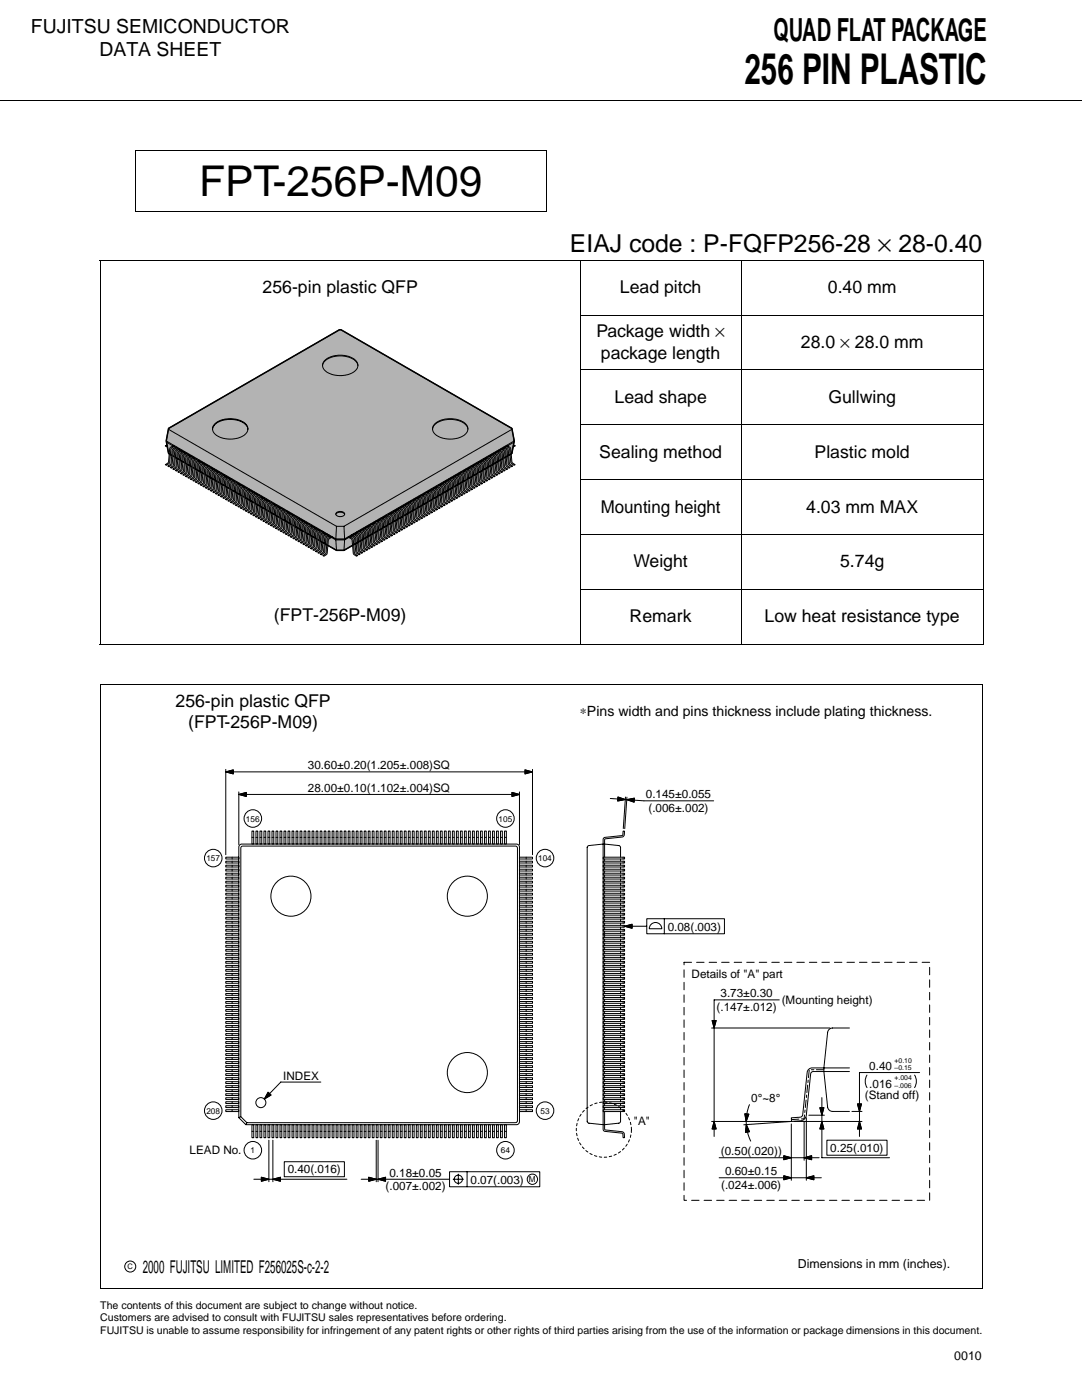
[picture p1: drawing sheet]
<svg xmlns="http://www.w3.org/2000/svg" width="216mm" height="279mm" viewBox="0 0 216 279" stroke-linecap="round" stroke-linejoin="round" font-family="sans-serif">
<defs><g id="words">
<g font-size="8.5">
<text x="148.5" y="16.7">256 PIN PLASTIC</text>
<text x="39.8" y="39.1">FPT-256P-M09</text>
</g>
<text font-size="6.3" x="154.4" y="8.2">QUAD FLAT PACKAGE</text>
<text font-size="4.9" x="113.7" y="50.3">EIAJ code : P-FQFP256-28 × 28-0.40</text>
<g font-size="3.9">
<text x="6.2" y="6.6">FUJITSU SEMICONDUCTOR</text>
<text x="19.8" y="11.2">DATA SHEET</text>
</g>
<g font-size="3.5">
<text x="52.4" y="58.5">256-pin plastic QFP</text>
<text x="123.7" y="58.5">Lead pitch</text>
<text x="165.2" y="58.5">0.40 mm</text>
<text x="119" y="67.4">Package width ×</text>
<text x="119.9" y="71.6">package length</text>
<text x="159.8" y="69.5">28.0 × 28.0 mm</text>
<text x="122.6" y="80.4">Lead shape</text>
<text x="165.3" y="80.4">Gullwing</text>
<text x="119.6" y="91.3">Sealing method</text>
<text x="162.5" y="91.3">Plastic mold</text>
<text x="119.9" y="102.3">Mounting height</text>
<text x="160.9" y="102.3">4.03 mm MAX</text>
<text x="126.4" y="113.2">Weight</text>
<text x="167.6" y="113.2">5.74g</text>
<text x="54.6" y="123.9">(FPT-256P-M09)</text>
<text x="125.6" y="124.2">Remark</text>
<text x="152.6" y="124.2">Low heat resistance type</text>
<text x="35" y="141.1">256-pin plastic QFP</text>
<text x="37.6" y="145.3">(FPT-256P-M09)</text>
<text x="28.5" y="254.1">2000 FUJITSU LIMITED F256025S-c-2-2</text>
</g>
<text font-size="2.8" x="115.7" y="143">∗Pins width and pins thickness include plating thickness.</text>
<g font-size="2.5">
<text x="159.2" y="253">Dimensions in mm (inches).</text>
<text x="190.4" y="271.4">0010</text>
</g>
<g font-size="2.3">
<text x="61.4" y="153.5">30.60±0.20(1.205±.008)SQ</text>
<text x="61.4" y="158">28.00±0.10(1.102±.004)SQ</text>
<text x="128.9" y="159.3">0.145±0.055</text>
<text x="129.4" y="162">(.006±.002)</text>
<text x="133.2" y="185.7">0.08(.003)</text>
<text x="138" y="195.2">Details of &quot;A&quot; part</text>
<text x="143" y="201.7">(.147±.012)</text>
<text x="143.8" y="199">3.73±0.30</text>
<text x="156" y="200.4">(Mounting height)</text>
<text x="56.5" y="215.4">INDEX</text>
<text x="173.5" y="213.5">0.40</text>
<text x="149.9" y="219.9">0°~8°</text>
<text x="172.6" y="219.2">(Stand off)</text>
<text x="173.5" y="217.1">.016</text>
<text x="126.5" y="224.5">&quot;A&quot;</text>
<text x="37.8" y="230.4">LEAD No.</text>
<text x="143.8" y="230.6">(0.50(.020))</text>
<text x="165.7" y="229.9">0.25(.010)</text>
<text x="57.4" y="234.2">0.40(.016)</text>
<text x="76.9" y="237.5">(.007±.002)</text>
<text x="77.7" y="234.8">0.18±0.05</text>
<text x="93.9" y="236.2">0.07(.003)</text>
<text x="143.9" y="237.3">(.024±.006)</text>
<text x="144.7" y="234.6">0.60±0.15</text>
</g>
<g font-size="2.1">
<text x="20" y="261.2">The contents of this document are subject to change without notice.</text>
<text x="20" y="263.7">Customers are advised to consult with FUJITSU sales representatives before ordering.</text>
<text x="20" y="266.2">FUJITSU is unable to assume responsibility for infringement of any patent rights or other rights of third parties arising from the use of the information or package dimensions in this document.</text>
</g>
<g font-size="1.6">
<text x="49.1" y="164">156</text>
<text x="99.5" y="164">105</text>
<text x="41.2" y="171.9">157</text>
<text x="107.4" y="171.9">104</text>
<text x="41.2" y="222.3">208</text>
<text x="107.8" y="222.3">53</text>
<text x="50" y="230.2">1</text>
<text x="99.9" y="230.2">64</text>
<text x="105.5" y="235.9">M</text>
</g>
<text font-size="1.5" x="25.4" y="253.3">C</text>
<g font-size="1.4">
<text x="178.5" y="212.1">+0.10</text>
<text x="178.5" y="213.6">–0.15</text>
<text x="178.5" y="215.6">+.004</text>
<text x="178.5" y="217.1">–.006</text>
</g>
</g></defs>
<g fill="none" stroke="#000" stroke-width=".2">
<path d="M-.1 20h216M27 30h82.1M27 29.9v12.4M109 30v12.4M19.9 51.9h176.4M20 52v76.4M26.9 42.3h82.1M115.8 51.8v76.8M147.9 51.8v76.8M196.2 52v76.4M115.7 62.9h80.6M115.7 73.8h80.6"/>
<path d="M115.7 84.8h80.6M115.7 95.7h80.6M115.7 106.6h80.6M115.7 117.6h80.6M19.9 128.5h176.4M19.9 136.6h176.2M20 136.7v120.4M196 136.7v120.4M19.9 257.1h176.2"/>
</g>
<path d="M21.9 65h91.9v61.4h-91.9z" fill="#fff"/>
<g fill="#b3b3b3">
<path d="M33.7 85.5l33.9-19.6 .4-.1 34.1 19.7 .5 2.3-.2 .3-33.6 19.4h-1.8l-33.7-19.4-.1-.3z"/>
<path d="M33.2 88.1l33.8 19.7h1.8l33.8-19.7-.5 2.4-33.5 19.3h-1.5l-33.4-19.3z"/>
</g>
<path d="M33.7 85.5l33.9-19.6 .4-.1 34.1 19.7 .5 2.6-.5 2.4-33.5 19.3h-1.5l-33.4-19.3-.5-2.6z" fill="none" stroke="#000" stroke-width=".3"/>
<g fill="#fff">
<path d="M34 89.3l.6-.4 .3 .1-.8 .6-.3 2.8-.6 .5-.2-.2 .6-.5z"/>
<path d="M34.5 89.6l.6-.4 .3 .1-.8 .6-.3 2.8-.6 .5-.2-.2 .6-.6z"/>
<path d="M35 89.9l.6-.4 .3 .1-.8 .6-.3 2.8-.6 .4-.2-.1 .6-.6z"/>
<path d="M35.5 90.2l.6-.4 .3 .1-.8 .5-.3 2.8-.6 .5-.2-.1 .6-.6z"/>
<path d="M36 90.5l.6-.4 .3 .1-.8 .5-.3 2.8-.6 .5-.2-.1 .6-.6z"/>
<path d="M36.5 90.8l.6-.5 .3 .2-.8 .5-.3 2.8-.6 .5-.2-.1 .6-.6z"/>
<path d="M37 91.1l.6-.5 .3 .2-.8 .5-.3 2.8-.6 .5-.2-.1 .6-.6z"/>
<path d="M37.5 91.3l.6-.4 .3 .2-.8 .5-.3 2.8-.6 .5-.2-.1 .6-.6z"/>
<path d="M38 91.6l.6-.4 .3 .1-.8 .6-.3 2.8-.6 .5-.2-.2 .6-.5z"/>
<path d="M38.5 91.9l.6-.4 .3 .1-.8 .6-.3 2.8-.6 .5-.2-.2 .6-.6z"/>
<path d="M39 92.2l.6-.4 .3 .1-.8 .6-.3 2.8-.6 .4-.2-.1 .6-.6z"/>
<path d="M39.5 92.5l.6-.4 .3 .1-.8 .5-.3 2.8-.6 .5-.2-.1 .6-.6z"/>
<path d="M40 92.8l.6-.4 .3 .1-.8 .5-.3 2.8-.6 .5-.2-.1 .6-.6z"/>
<path d="M40.5 93.1l.6-.4 .3 .1-.8 .5-.3 2.8-.6 .5-.2-.1 .6-.6z"/>
<path d="M41 93.4l.6-.5 .3 .2-.8 .5-.3 2.8-.6 .5-.2-.1 .6-.6z"/>
<path d="M41.5 93.6l.6-.4 .3 .2-.8 .5-.3 2.8-.6 .5-.2-.1 .6-.6z"/>
<path d="M41.9 93.9l.7-.4 .3 .1-.8 .6-.3 2.8-.6 .5-.2-.2 .6-.5z"/>
<path d="M42.4 94.2l.7-.4 .3 .1-.8 .6-.3 2.8-.6 .5-.2-.2 .6-.6z"/>
<path d="M42.9 94.5l.7-.4 .2 .1-.7 .6-.3 2.8-.6 .5-.2-.2 .6-.6z"/>
<path d="M43.4 94.8l.7-.4 .2 .1-.7 .6-.3 2.7-.6 .5-.2-.1 .6-.6z"/>
<path d="M43.9 95.1l.7-.4 .2 .1-.7 .5-.3 2.8-.6 .5-.2-.1 .6-.6z"/>
<path d="M44.4 95.4l.7-.4 .2 .1-.7 .5-.3 2.8-.6 .5-.2-.1 .6-.6z"/>
<path d="M44.9 95.7l.7-.5 .2 .2-.7 .5-.3 2.8-.6 .5-.2-.1 .6-.6z"/>
<path d="M45.4 96l.7-.5 .2 .2-.7 .5-.3 2.8-.6 .5-.2-.1 .6-.6z"/>
<path d="M45.9 96.2l.7-.4 .2 .1-.7 .6-.3 2.8-.6 .5-.2-.2 .6-.5z"/>
<path d="M46.4 96.5l.7-.4 .2 .1-.7 .6-.3 2.8-.6 .5-.2-.2 .6-.5z"/>
<path d="M46.9 96.8l.7-.4 .2 .1-.7 .6-.3 2.8-.6 .5-.2-.2 .6-.6z"/>
<path d="M47.4 97.1l.7-.4 .2 .1-.7 .6-.3 2.8-.6 .4-.2-.1 .6-.6z"/>
<path d="M47.9 97.4l.7-.4 .2 .1-.7 .5-.3 2.8-.6 .5-.2-.1 .6-.6z"/>
<path d="M48.4 97.7l.7-.4 .2 .1-.7 .5-.3 2.8-.6 .5-.2-.1 .6-.6z"/>
<path d="M48.9 98l.7-.5 .2 .2-.7 .5-.3 2.8-.6 .5-.2-.1 .6-.6z"/>
<path d="M49.4 98.3l.7-.5 .2 .2-.7 .5-.3 2.8-.6 .5-.2-.1 .6-.6z"/>
<path d="M49.9 98.5l.7-.4 .2 .2-.7 .5-.3 2.8-.6 .5-.2-.1 .6-.6z"/>
<path d="M50.4 98.8l.7-.4 .2 .1-.7 .6-.3 2.8-.6 .5-.3-.2 .7-.5z"/>
<path d="M50.9 99.1l.7-.4 .2 .1-.7 .6-.3 2.8-.6 .5-.3-.2 .7-.6z"/>
<path d="M51.4 99.4l.7-.4 .2 .1-.7 .6-.3 2.8-.6 .4-.3-.1 .7-.6z"/>
<path d="M51.9 99.7l.7-.4 .2 .1-.7 .5-.3 2.8-.6 .5-.3-.1 .7-.6z"/>
<path d="M52.4 100l.7-.4 .2 .1-.7 .5-.3 2.8-.6 .5-.3-.1 .7-.6z"/>
<path d="M52.9 100.3l.7-.4 .2 .1-.7 .5-.3 2.8-.6 .5-.3-.1 .7-.6z"/>
<path d="M53.4 100.6l.7-.5 .2 .2-.7 .5-.3 2.8-.6 .5-.3-.1 .7-.6z"/>
<path d="M53.9 100.8l.7-.4 .2 .2-.7 .5-.3 2.8-.6 .5-.3-.1 .7-.6z"/>
<path d="M54.4 101.1l.7-.4 .2 .1-.7 .6-.3 2.8-.6 .5-.3-.2 .7-.5z"/>
<path d="M54.9 101.4l.7-.4 .2 .1-.7 .6-.3 2.8-.6 .5-.3-.2 .7-.6z"/>
<path d="M55.4 101.7l.7-.4 .2 .1-.7 .6-.3 2.8-.6 .5-.3-.2 .7-.6z"/>
<path d="M55.9 102l.7-.4 .2 .1-.7 .6-.3 2.8-.6 .4-.3-.1 .7-.6z"/>
<path d="M56.4 102.3l.7-.4 .2 .1-.7 .5-.3 2.8-.6 .5-.3-.1 .7-.6z"/>
<path d="M56.9 102.6l.7-.4 .2 .1-.7 .5-.3 2.8-.6 .5-.3-.1 .7-.6z"/>
<path d="M57.4 102.9l.7-.5 .2 .2-.7 .5-.3 2.8-.6 .5-.3-.1 .7-.6z"/>
<path d="M57.9 103.2l.7-.5 .2 .2-.7 .5-.3 2.8-.6 .5-.3-.1 .7-.6z"/>
<path d="M58.4 103.4l.7-.4 .2 .1-.7 .6-.3 2.8-.6 .5-.3-.2 .7-.5z"/>
<path d="M58.9 103.7l.7-.4 .2 .1-.7 .6-.3 2.8-.6 .5-.3-.2 .7-.5z"/>
<path d="M59.4 104l.7-.4 .2 .1-.7 .6-.3 2.8-.6 .5-.3-.2 .7-.6z"/>
<path d="M59.9 104.3l.7-.4 .2 .1-.7 .6-.3 2.8-.6 .4-.3-.1 .7-.6z"/>
<path d="M60.4 104.6l.7-.4 .2 .1-.7 .5-.3 2.8-.6 .5-.3-.1 .7-.6z"/>
<path d="M60.9 104.9l.7-.4 .2 .1-.7 .5-.3 2.8-.7 .5-.2-.1 .7-.6z"/>
<path d="M61.4 105.2l.7-.5 .2 .2-.7 .5-.3 2.8-.7 .5-.2-.1 .7-.6z"/>
<path d="M61.9 105.5l.7-.5 .2 .2-.7 .5-.3 2.8-.7 .5-.2-.1 .7-.6z"/>
<path d="M62.4 105.7l.7-.4 .2 .2-.7 .5-.3 2.8-.7 .5-.2-.1 .7-.6z"/>
<path d="M62.9 106l.7-.4 .2 .1-.7 .6-.3 2.8-.7 .5-.2-.2 .7-.5z"/>
<path d="M63.4 106.3l.7-.4 .2 .1-.8 .6-.2 2.8-.7 .5-.2-.2 .7-.6z"/>
<path d="M63.9 106.6l.7-.4 .2 .1-.8 .6-.2 2.8-.7 .4-.2-.1 .7-.6z"/>
<path d="M64.4 106.9l.7-.4 .2 .1-.8 .5-.2 2.8-.7 .5-.2-.1 .7-.6z"/>
<path d="M64.9 107.2l.7-.4 .2 .1-.8 .5-.2 2.8-.7 .5-.2-.1 .7-.6z"/>
<path d="M100.9 89l.2-.1 .8 .5 .2 2.8 .7 .5-.2 .2-.7-.5-.2-2.8z"/>
<path d="M100.4 89.3l.2-.1 .8 .5 .2 2.7 .7 .6-.2 .2-.7-.5-.2-2.8z"/>
<path d="M99.9 89.6l.2-.1 .8 .5 .2 2.7 .7 .6-.2 .1-.7-.4-.2-2.8z"/>
<path d="M99.4 89.9l.2-.1 .8 .5 .2 2.7 .7 .6-.2 .1-.7-.5-.2-2.8z"/>
<path d="M98.9 90.2l.2-.1 .8 .5 .2 2.7 .7 .6-.2 .1-.7-.5-.2-2.8z"/>
<path d="M98.4 90.5l.2-.2 .8 .6 .2 2.7 .7 .6-.2 .1-.7-.5-.2-2.8z"/>
<path d="M97.9 90.8l.2-.2 .8 .6 .2 2.7 .7 .6-.2 .1-.7-.5-.2-2.8z"/>
<path d="M97.4 91.1l.2-.2 .8 .6 .2 2.7 .7 .6-.2 .1-.7-.5-.2-2.8z"/>
<path d="M96.9 91.3l.2-.1 .8 .6 .3 2.7 .6 .5-.2 .2-.6-.5-.3-2.8z"/>
<path d="M96.4 91.6l.2-.1 .8 .5 .3 2.7 .6 .6-.2 .2-.6-.5-.3-2.8z"/>
<path d="M95.9 91.9l.2-.1 .8 .5 .3 2.7 .6 .6-.2 .1-.6-.4-.3-2.8z"/>
<path d="M95.4 92.2l.2-.1 .8 .5 .3 2.7 .6 .6-.2 .1-.6-.5-.3-2.8z"/>
<path d="M94.9 92.5l.2-.1 .8 .5 .3 2.7 .6 .6-.2 .1-.6-.5-.3-2.8z"/>
<path d="M94.4 92.8l.2-.1 .8 .5 .3 2.7 .6 .6-.2 .1-.6-.5-.3-2.8z"/>
<path d="M93.9 93.1l.2-.2 .8 .6 .3 2.7 .6 .6-.2 .1-.6-.5-.3-2.8z"/>
<path d="M93.4 93.4l.2-.2 .8 .6 .3 2.7 .6 .6-.2 .1-.6-.5-.3-2.8z"/>
<path d="M92.9 93.6l.2-.1 .8 .6 .3 2.7 .6 .5-.2 .2-.6-.5-.3-2.8z"/>
<path d="M92.4 93.9l.2-.1 .8 .5 .3 2.7 .6 .6-.2 .2-.6-.5-.3-2.8z"/>
<path d="M91.9 94.2l.3-.1 .7 .5 .3 2.7 .6 .6-.2 .2-.6-.5-.3-2.8z"/>
<path d="M91.4 94.5l.3-.1 .7 .5 .3 2.7 .6 .6-.2 .1-.6-.5-.3-2.7z"/>
<path d="M90.9 94.8l.3-.1 .7 .5 .3 2.7 .6 .6-.2 .1-.6-.5-.3-2.8z"/>
<path d="M90.4 95.1l.3-.1 .7 .5 .3 2.7 .6 .6-.2 .1-.6-.5-.3-2.8z"/>
<path d="M89.9 95.4l.3-.2 .7 .6 .3 2.7 .6 .6-.2 .1-.6-.5-.3-2.8z"/>
<path d="M89.4 95.7l.3-.2 .7 .6 .3 2.7 .6 .6-.2 .1-.6-.5-.3-2.8z"/>
<path d="M88.9 95.9l.3-.1 .7 .6 .3 2.7 .6 .5-.2 .2-.6-.5-.3-2.8z"/>
<path d="M88.4 96.2l.3-.1 .7 .6 .3 2.7 .6 .5-.2 .2-.6-.5-.3-2.8z"/>
<path d="M87.9 96.5l.3-.1 .7 .5 .3 2.7 .6 .6-.2 .2-.6-.5-.3-2.8z"/>
<path d="M87.4 96.8l.3-.1 .7 .5 .3 2.7 .6 .6-.2 .1-.6-.4-.3-2.8z"/>
<path d="M86.9 97.1l.3-.1 .7 .5 .3 2.7 .6 .6-.2 .1-.6-.5-.3-2.8z"/>
<path d="M86.4 97.4l.3-.1 .7 .5 .3 2.7 .6 .6-.2 .1-.6-.5-.3-2.8z"/>
<path d="M85.9 97.7l.3-.2 .7 .6 .3 2.7 .6 .6-.2 .1-.6-.5-.3-2.8z"/>
<path d="M85.4 98l.3-.2 .7 .6 .3 2.7 .6 .6-.2 .1-.6-.5-.3-2.8z"/>
<path d="M84.9 98.3l.3-.2 .7 .6 .3 2.7 .6 .6-.2 .1-.6-.5-.3-2.8z"/>
<path d="M84.4 98.5l.3-.1 .7 .6 .3 2.7 .6 .5-.2 .2-.6-.5-.3-2.8z"/>
<path d="M83.9 98.8l.3-.1 .7 .5 .3 2.7 .6 .6-.2 .2-.6-.5-.3-2.8z"/>
<path d="M83.4 99.1l.3-.1 .7 .5 .3 2.7 .6 .6-.2 .1-.6-.4-.3-2.8z"/>
<path d="M82.9 99.4l.3-.1 .7 .5 .3 2.7 .6 .6-.2 .1-.6-.5-.3-2.8z"/>
<path d="M82.4 99.7l.3-.1 .7 .5 .3 2.7 .6 .6-.2 .1-.6-.5-.3-2.8z"/>
<path d="M81.9 100l.3-.1 .7 .5 .3 2.7 .6 .6-.2 .1-.6-.5-.3-2.8z"/>
<path d="M81.5 100.3l.2-.2 .7 .6 .3 2.7 .6 .6-.2 .1-.6-.5-.3-2.8z"/>
<path d="M81 100.6l.2-.2 .7 .6 .3 2.7 .6 .6-.2 .1-.6-.5-.3-2.8z"/>
<path d="M80.5 100.8l.2-.1 .7 .6 .3 2.7 .6 .5-.2 .2-.6-.5-.3-2.8z"/>
<path d="M80 101.1l.2-.1 .7 .5 .3 2.7 .6 .6-.2 .2-.6-.5-.3-2.8z"/>
<path d="M79.5 101.4l.2-.1 .7 .5 .3 2.7 .6 .6-.2 .2-.6-.5-.3-2.8z"/>
<path d="M79 101.7l.2-.1 .7 .5 .3 2.7 .6 .6-.2 .1-.6-.4-.3-2.8z"/>
<path d="M78.5 102l.2-.1 .7 .5 .3 2.7 .6 .6-.2 .1-.6-.5-.3-2.8z"/>
<path d="M78 102.3l.2-.1 .7 .5 .3 2.7 .6 .6-.2 .1-.6-.5-.3-2.8z"/>
<path d="M77.5 102.6l.2-.2 .7 .6 .3 2.7 .6 .6-.2 .1-.6-.5-.3-2.8z"/>
<path d="M77 102.9l.2-.2 .7 .6 .3 2.7 .6 .6-.2 .1-.6-.5-.3-2.8z"/>
<path d="M76.5 103.1l.2-.1 .7 .6 .3 2.7 .6 .5-.2 .2-.6-.5-.3-2.8z"/>
<path d="M76 103.4l.2-.1 .7 .6 .3 2.7 .6 .5-.2 .2-.6-.5-.3-2.8z"/>
<path d="M75.5 103.7l.2-.1 .7 .5 .3 2.7 .6 .6-.2 .2-.6-.5-.3-2.8z"/>
<path d="M75 104l.2-.1 .7 .5 .3 2.7 .6 .6-.2 .1-.6-.4-.3-2.8z"/>
<path d="M74.5 104.3l.2-.1 .7 .5 .3 2.7 .6 .6-.2 .1-.6-.5-.3-2.8z"/>
<path d="M74 104.6l.2-.1 .7 .5 .3 2.7 .7 .6-.3 .1-.6-.5-.3-2.8z"/>
<path d="M73.5 104.9l.2-.2 .7 .6 .3 2.7 .7 .6-.3 .1-.6-.5-.3-2.8z"/>
<path d="M73 105.2l.2-.2 .7 .6 .3 2.7 .7 .6-.3 .1-.6-.5-.3-2.8z"/>
<path d="M72.5 105.5l.2-.2 .7 .6 .3 2.7 .7 .6-.3 .1-.6-.5-.3-2.8z"/>
<path d="M72 105.7l.2-.1 .7 .6 .3 2.7 .7 .5-.3 .2-.6-.5-.3-2.8z"/>
<path d="M71.5 106l.2-.1 .8 .5 .2 2.7 .7 .6-.3 .2-.6-.5-.3-2.8z"/>
<path d="M71 106.3l.2-.1 .8 .5 .2 2.7 .7 .6-.3 .1-.6-.4-.3-2.8z"/>
<path d="M70.5 106.6l.2-.1 .8 .5 .2 2.7 .7 .6-.3 .1-.6-.5-.3-2.8z"/>
<path d="M70 106.9l.2-.1 .8 .5 .2 2.7 .7 .6-.3 .1-.6-.5-.3-2.8z"/>
<path d="M65.4 107.5l.7-.4 .2 .1-.8 .5-.2 2.8-.7 .5-.2-.1 .7-.6z"/>
<path d="M69.5 107.2l.2-.1 .8 .5 .2 2.7 .7 .6-.3 .1-.6-.5-.3-2.8z"/>
</g>
<g fill="none" stroke="#000" stroke-width=".2">
<path d="M64.4 73a3.1 3.1 0 0 1 3.3-2 3.6 3.6 0 0 1 3.7 1.8v.2M64.9 71.9a5 5 0 0 1 6.2 .2 1.72 1.72 0 0 1-1.3 2.5 5 5 0 0 1-5.2-.9 1.32 1.32 0 0 1 .3-1.8zM33.2 87.9l.1 .4 1.2 .7M33.2 88.1l.4 2.3 .2 .2M33.3 88.9l-.3 .1 .4 .2M33.6 85.6l-.4 2.3 .1 .2 33.7 19.4h1.8l33.7-19.4 .1-.2-.4-2.3M33.7 85.5l34.2-19.7 34.2 19.7 .1 .1-33.6 19.4h-1.5l-33.4-19.3zM34 89.3l.6-.4 .3 .1-.8 .6-.3 2.8-.6 .5-.2-.2 .6-.5zM34 90.7l.3 .2M34.5 89.6l.6-.4 .3 .1-.8 .6-.3 2.8-.6 .5-.2-.2 .6-.6zM34.5 91l.3 .1M34.7 89.1l.3 .2"/>
<path d="M35 89.9l.6-.4 .3 .1-.8 .6-.3 2.8-.6 .4-.2-.1 .6-.6zM35 91.3l.3 .1M35.2 89.4l.3 .2M35.5 90.2l.6-.4 .3 .1-.8 .5-.3 2.8-.6 .5-.2-.1 .6-.6zM35.5 91.6l.3 .1M35.7 89.7l.3 .2M36 90.5l.6-.4 .3 .1-.8 .5-.3 2.8-.6 .5-.2-.1 .6-.6zM36 91.8l.3 .2M36.2 90l.3 .1M36.5 90.8l.6-.5 .3 .2-.8 .5-.3 2.8-.6 .5-.2-.1 .6-.6zM36.5 92.1l.3 .2M36.7 90.3l.3 .1"/>
<path d="M37 91.1l.6-.5 .3 .2-.8 .5-.3 2.8-.6 .5-.2-.1 .6-.6zM37 92.4l.3 .2M37.2 90.6l.3 .1M37.5 91.3l.6-.4 .3 .2-.8 .5-.3 2.8-.6 .5-.2-.1 .6-.6zM37.5 92.7l.3 .2M37.7 90.8l.3 .2M38 91.6l.6-.4 .3 .1-.8 .6-.3 2.8-.6 .5-.2-.2 .6-.5zM38 93l.3 .2M38.2 91.1l.3 .2M38.5 91.9l.6-.4 .3 .1-.8 .6-.3 2.8-.6 .5-.2-.2 .6-.6zM38.5 93.3l.3 .1M38.7 91.4l.3 .2"/>
<path d="M39 92.2l.6-.4 .3 .1-.8 .6-.3 2.8-.6 .4-.2-.1 .6-.6zM39 93.6l.3 .1M39.2 91.7l.3 .2M39.5 92.5l.6-.4 .3 .1-.8 .5-.3 2.8-.6 .5-.2-.1 .6-.6zM39.5 93.9l.3 .1M39.7 92l.3 .2M40 92.8l.6-.4 .3 .1-.8 .5-.3 2.8-.6 .5-.2-.1 .6-.6zM40 94.2l.3 .1M40.2 92.3l.3 .1M40.5 93.1l.6-.4 .3 .1-.8 .5-.3 2.8-.6 .5-.2-.1 .6-.6zM40.5 94.4l.3 .2M40.7 92.6l.3 .1"/>
<path d="M41 93.4l.6-.5 .3 .2-.8 .5-.3 2.8-.6 .5-.2-.1 .6-.6zM41 94.7l.3 .2M41.2 92.9l.3 .1M41.5 93.6l.6-.4 .3 .2-.8 .5-.3 2.8-.6 .5-.2-.1 .6-.6zM41.5 95l.3 .2M41.7 93.1l.3 .2M41.9 93.9l.7-.4 .3 .1-.8 .6-.3 2.8-.6 .5-.2-.2 .6-.5zM42 95.3l.3 .2M42.2 93.4l.3 .2M42.4 85.7a3.1 3.1 0 0 1 3.3-2 3.6 3.6 0 0 1 3.7 1.8l.1 .2M42.4 94.2l.7-.4 .3 .1-.8 .6-.3 2.8-.6 .5-.2-.2 .6-.6zM42.5 95.6l.3 .2"/>
<path d="M42.7 93.7l.3 .2M42.9 84.6a5 5 0 0 1 6.3 .2 1.72 1.72 0 0 1-1.4 2.5 5 5 0 0 1-5.1-.9 1.31 1.31 0 0 1 .2-1.8zM42.9 94.5l.7-.4 .2 .1-.7 .6-.3 2.8-.6 .5-.2-.2 .6-.6zM43 95.9l.2 .1M43.2 94l.3 .2M43.4 94.8l.7-.4 .2 .1-.7 .6-.3 2.7-.6 .5-.2-.1 .6-.6zM43.5 96.2l.2 .1M43.7 94.3l.3 .2M43.9 95.1l.7-.4 .2 .1-.7 .5-.3 2.8-.6 .5-.2-.1 .6-.6zM44 96.5l.2 .1M44.2 94.6l.3 .1M44.4 95.4l.7-.4 .2 .1-.7 .5-.3 2.8-.6 .5-.2-.1 .6-.6z"/>
<path d="M44.5 96.7l.2 .2M44.7 94.9l.3 .1M44.9 95.7l.7-.5 .2 .2-.7 .5-.3 2.8-.6 .5-.2-.1 .6-.6zM45 97l.2 .2M45.2 95.2l.3 .1M45.4 96l.7-.5 .2 .2-.7 .5-.3 2.8-.6 .5-.2-.1 .6-.6zM45.5 97.3l.2 .2M45.7 95.5l.3 .1M45.9 96.2l.7-.4 .2 .1-.7 .6-.3 2.8-.6 .5-.2-.2 .6-.5zM46 97.6l.2 .2M46.2 95.7l.3 .2M46.4 96.5l.7-.4 .2 .1-.7 .6-.3 2.8-.6 .5-.2-.2 .6-.5z"/>
<path d="M46.5 97.9l.2 .2M46.7 96l.3 .2M46.9 96.8l.7-.4 .2 .1-.7 .6-.3 2.8-.6 .5-.2-.2 .6-.6zM47 98.2l.2 .1M47.2 96.3l.3 .2M47.4 97.1l.7-.4 .2 .1-.7 .6-.3 2.8-.6 .4-.2-.1 .6-.6zM47.5 98.5l.2 .1M47.7 96.6l.3 .2M47.9 97.4l.7-.4 .2 .1-.7 .5-.3 2.8-.6 .5-.2-.1 .6-.6zM48 98.8l.2 .1M48.2 96.9l.3 .2M48.4 97.7l.7-.4 .2 .1-.7 .5-.3 2.8-.6 .5-.2-.1 .6-.6z"/>
<path d="M48.5 99l.2 .2M48.7 97.2l.3 .1M48.9 98l.7-.5 .2 .2-.7 .5-.3 2.8-.6 .5-.2-.1 .6-.6zM49 99.3l.2 .2M49.2 97.5l.3 .1M49.4 98.3l.7-.5 .2 .2-.7 .5-.3 2.8-.6 .5-.2-.1 .6-.6zM49.5 99.6l.2 .2M49.7 97.8l.3 .1M49.9 98.5l.7-.4 .2 .2-.7 .5-.3 2.8-.6 .5-.2-.1 .6-.6zM50 99.9l.2 .2M50.2 98l.3 .2M50.4 98.8l.7-.4 .2 .1-.7 .6-.3 2.8-.6 .5-.3-.2 .7-.5z"/>
<path d="M50.7 98.3l.3 .2M50.9 99.1l.7-.4 .2 .1-.7 .6-.3 2.8-.6 .5-.3-.2 .7-.6zM51.2 98.6l.3 .2M51.4 99.4l.7-.4 .2 .1-.7 .6-.3 2.8-.6 .4-.3-.1 .7-.6zM51.7 98.9l.3 .2M51.9 99.7l.7-.4 .2 .1-.7 .5-.3 2.8-.6 .5-.3-.1 .7-.6zM52.2 99.2l.3 .2M52.4 100l.7-.4 .2 .1-.7 .5-.3 2.8-.6 .5-.3-.1 .7-.6zM52.7 99.5l.3 .1M53.2 99.8l.3 .1M81.9 100l.3-.1 .7 .5 .3 2.7 .6 .6-.2 .1-.6-.5-.3-2.8zM82.4 99.7l.3-.1 .7 .5 .3 2.7 .6 .6-.2 .1-.6-.5-.3-2.8z"/>
<path d="M82.6 99.8l-.3 .1M82.9 99.4l.3-.1 .7 .5 .3 2.7 .6 .6-.2 .1-.6-.5-.3-2.8zM83.1 99.5l-.3 .1M83.4 99.1l.3-.1 .7 .5 .3 2.7 .6 .6-.2 .1-.6-.4-.3-2.8zM83.6 99.2l-.3 .2M83.9 98.8l.3-.1 .7 .5 .3 2.7 .6 .6-.2 .2-.6-.5-.3-2.8zM84.1 98.9l-.3 .2M84.4 98.5l.3-.1 .7 .6 .3 2.7 .6 .5-.2 .2-.6-.5-.3-2.8zM84.6 98.6l-.3 .2M84.9 98.3l.3-.2 .7 .6 .3 2.7 .6 .6-.2 .1-.6-.5-.3-2.8zM85.1 98.3l-.3 .2M85.4 98l.3-.2 .7 .6 .3 2.7 .6 .6-.2 .1-.6-.5-.3-2.8z"/>
<path d="M85.6 98l-.3 .2M85.8 99.9l-.3 .2M85.9 97.7l.3-.2 .7 .6 .3 2.7 .6 .6-.2 .1-.6-.5-.3-2.8zM86.1 97.8l-.3 .1M86.3 85.7a3.1 3.1 0 0 1 3.3-2 3.8 3.8 0 0 1 3.7 1.6l.1 .4M86.3 99.6l-.3 .2M86.4 97.4l.3-.1 .7 .5 .3 2.7 .6 .6-.2 .1-.6-.5-.3-2.8zM86.6 97.5l-.3 .1M86.8 84.6a5 5 0 0 1 6.3 .2 1.72 1.72 0 0 1-1.4 2.5 5 5 0 0 1-5.1-.9 1.31 1.31 0 0 1 .2-1.8zM86.8 99.3l-.3 .2M86.9 97.1l.3-.1 .7 .5 .3 2.7 .6 .6-.2 .1-.6-.5-.3-2.8zM87.1 97.2l-.3 .1"/>
<path d="M87.3 99l-.3 .2M87.4 96.8l.3-.1 .7 .5 .3 2.7 .6 .6-.2 .1-.6-.4-.3-2.8zM87.6 96.9l-.3 .2M87.8 98.8l-.3 .1M87.9 96.5l.3-.1 .7 .5 .3 2.7 .6 .6-.2 .2-.6-.5-.3-2.8zM88.1 96.6l-.3 .2M88.3 98.5l-.3 .1M88.4 96.2l.3-.1 .7 .6 .3 2.7 .6 .5-.2 .2-.6-.5-.3-2.8zM88.6 96.3l-.3 .2M88.8 98.2l-.3 .1M88.9 95.9l.3-.1 .7 .6 .3 2.7 .6 .5-.2 .2-.6-.5-.3-2.8zM89.1 96l-.3 .2"/>
<path d="M89.3 97.9l-.3 .2M89.4 95.7l.3-.2 .7 .6 .3 2.7 .6 .6-.2 .1-.6-.5-.3-2.8zM89.6 95.7l-.3 .2M89.8 97.6l-.3 .2M89.9 95.4l.3-.2 .7 .6 .3 2.7 .6 .6-.2 .1-.6-.5-.3-2.8zM90.1 95.5l-.3 .1M90.3 97.3l-.3 .2M90.4 95.1l.3-.1 .7 .5 .3 2.7 .6 .6-.2 .1-.6-.5-.3-2.8zM90.6 95.2l-.3 .1M90.8 97l-.3 .2M90.9 94.8l.3-.1 .7 .5 .3 2.7 .6 .6-.2 .1-.6-.5-.3-2.8zM91.1 94.9l-.3 .1"/>
<path d="M91.3 96.7l-.3 .2M91.4 94.5l.3-.1 .7 .5 .3 2.7 .6 .6-.2 .1-.6-.5-.3-2.7zM91.6 94.6l-.3 .1M91.8 96.5l-.3 .1M91.9 94.2l.3-.1 .7 .5 .3 2.7 .6 .6-.2 .2-.6-.5-.3-2.8zM92.1 94.3l-.3 .2M92.3 96.2l-.3 .1M92.4 93.9l.2-.1 .8 .5 .3 2.7 .6 .6-.2 .2-.6-.5-.3-2.8zM92.6 94l-.3 .2M92.8 95.9l-.3 .1M92.9 93.6l.2-.1 .8 .6 .3 2.7 .6 .5-.2 .2-.6-.5-.3-2.8zM93.1 93.7l-.3 .2"/>
<path d="M93.3 95.6l-.3 .2M93.4 93.4l.2-.2 .8 .6 .3 2.7 .6 .6-.2 .1-.6-.5-.3-2.8zM93.6 93.4l-.3 .2M93.8 95.3l-.3 .2M93.9 93.1l.2-.2 .8 .6 .3 2.7 .6 .6-.2 .1-.6-.5-.3-2.8zM94.1 93.1l-.3 .2M94.3 95l-.3 .2M94.4 92.8l.2-.1 .8 .5 .3 2.7 .6 .6-.2 .1-.6-.5-.3-2.8zM94.6 92.9l-.3 .1M94.8 94.7l-.3 .2M94.9 92.5l.2-.1 .8 .5 .3 2.7 .6 .6-.2 .1-.6-.5-.3-2.8zM95.1 92.6l-.3 .1"/>
<path d="M95.3 94.4l-.3 .2M95.4 92.2l.2-.1 .8 .5 .3 2.7 .6 .6-.2 .1-.6-.5-.3-2.8zM95.6 92.3l-.3 .1M95.8 94.2l-.3 .1M95.9 91.9l.2-.1 .8 .5 .3 2.7 .6 .6-.2 .1-.6-.4-.3-2.8zM96.1 92l-.3 .2M96.3 93.9l-.3 .1M96.4 91.6l.2-.1 .8 .5 .3 2.7 .6 .6-.2 .2-.6-.5-.3-2.8zM96.6 91.7l-.3 .2M96.8 93.6l-.3 .1M96.9 91.3l.2-.1 .8 .6 .3 2.7 .6 .5-.2 .2-.6-.5-.3-2.8zM97.1 91.4l-.3 .2"/>
<path d="M97.3 93.3l-.3 .1M97.4 91.1l.2-.2 .8 .6 .2 2.7 .7 .6-.2 .1-.7-.5-.2-2.8zM97.6 91.1l-.3 .2M97.8 93l-.3 .2M97.9 90.8l.2-.2 .8 .6 .2 2.7 .7 .6-.2 .1-.7-.5-.2-2.8zM98 90.8l-.2 .2M98.3 92.7l-.3 .2M98.4 90.5l.2-.2 .8 .6 .2 2.7 .7 .6-.2 .1-.7-.5-.2-2.8zM98.5 90.6l-.2 .1M98.8 92.4l-.3 .2M98.9 90.2l.2-.1 .8 .5 .2 2.7 .7 .6-.2 .1-.7-.5-.2-2.8zM99 90.3l-.2 .1"/>
<path d="M99.3 92.1l-.3 .2M99.4 89.9l.2-.1 .8 .5 .2 2.7 .7 .6-.2 .1-.7-.5-.2-2.8zM99.5 90l-.2 .1M99.8 91.8l-.3 .2M99.9 89.6l.2-.1 .8 .5 .2 2.7 .7 .6-.2 .1-.7-.4-.2-2.8zM100 89.7l-.2 .2M100.3 91.6l-.3 .1M100.4 89.3l.2-.1 .8 .5 .2 2.7 .7 .6-.2 .2-.7-.5-.2-2.8zM100.5 89.4l-.2 .2M100.8 91.3l-.3 .1M100.9 89l.2-.1 .8 .5 .2 2.8 .7 .5-.2 .2-.7-.5-.2-2.8zM101 89.1l-.2 .2"/>
<path d="M101.3 91l-.3 .1M101.8 90.7l-.3 .2M102.4 88.9l.4 .1-.4 .2M102.6 88.1l-.4 2.3-.2 .2M102.6 87.9l-.1 .4-1.2 .7M50.5 100.2l.2 .2M51 100.5l.2 .1M51.5 100.8l.2 .1M52 101.1l.2 .1M52.5 101.4l.2 .1M52.9 100.3l.7-.4 .2 .1-.7 .5-.3 2.8-.6 .5-.3-.1 .7-.6zM53 101.6l.2 .2"/>
<path d="M53.4 100.6l.7-.5 .2 .2-.7 .5-.3 2.8-.6 .5-.3-.1 .7-.6zM53.5 101.9l.2 .2M53.7 100.1l.3 .1M53.9 100.8l.7-.4 .2 .2-.7 .5-.3 2.8-.6 .5-.3-.1 .7-.6zM53.9 102.2l.3 .2M54.2 100.3l.3 .2M54.4 101.1l.7-.4 .2 .1-.7 .6-.3 2.8-.6 .5-.3-.2 .7-.5zM54.4 102.5l.3 .2M54.7 100.6l.3 .2M54.9 101.4l.7-.4 .2 .1-.7 .6-.3 2.8-.6 .5-.3-.2 .7-.6zM54.9 102.8l.3 .2M55.2 100.9l.3 .2"/>
<path d="M55.4 101.7l.7-.4 .2 .1-.7 .6-.3 2.8-.6 .5-.3-.2 .7-.6zM55.4 103.1l.3 .1M55.7 101.2l.3 .2M55.9 102l.7-.4 .2 .1-.7 .6-.3 2.8-.6 .4-.3-.1 .7-.6zM55.9 103.4l.3 .1M56.2 101.5l.3 .2M56.4 102.3l.7-.4 .2 .1-.7 .5-.3 2.8-.6 .5-.3-.1 .7-.6zM56.4 103.7l.3 .1M56.7 101.8l.3 .1M56.9 102.6l.7-.4 .2 .1-.7 .5-.3 2.8-.6 .5-.3-.1 .7-.6zM56.9 103.9l.3 .2M57.2 102.1l.3 .1"/>
<path d="M57.4 102.9l.7-.5 .2 .2-.7 .5-.3 2.8-.6 .5-.3-.1 .7-.6zM57.4 104.2l.3 .2M57.7 102.4l.3 .1M57.9 103.2l.7-.5 .2 .2-.7 .5-.3 2.8-.6 .5-.3-.1 .7-.6zM57.9 104.5l.3 .2M58.2 102.7l.3 .1M58.4 103.4l.7-.4 .2 .1-.7 .6-.3 2.8-.6 .5-.3-.2 .7-.5zM58.4 104.8l.3 .2M58.7 102.9l.3 .2M58.9 103.7l.7-.4 .2 .1-.7 .6-.3 2.8-.6 .5-.3-.2 .7-.5zM58.9 105.1l.3 .2M59.2 103.2l.3 .2"/>
<path d="M59.4 104l.7-.4 .2 .1-.7 .6-.3 2.8-.6 .5-.3-.2 .7-.6zM59.4 105.4l.3 .1M59.7 103.5l.2 .2M59.9 104.3l.7-.4 .2 .1-.7 .6-.3 2.8-.6 .4-.3-.1 .7-.6zM59.9 105.7l.3 .1M60.2 103.8l.2 .2M60.4 104.6l.7-.4 .2 .1-.7 .5-.3 2.8-.6 .5-.3-.1 .7-.6zM60.4 106l.3 .1M60.7 104.1l.2 .2M60.9 104.9l.7-.4 .2 .1-.7 .5-.3 2.8-.7 .5-.2-.1 .7-.6zM60.9 106.2l.3 .2M61.2 104.4l.2 .1"/>
<path d="M61.4 105.2l.7-.5 .2 .2-.7 .5-.3 2.8-.7 .5-.2-.1 .7-.6zM61.4 106.5l.3 .2M61.7 104.7l.2 .1M61.9 105.5l.7-.5 .2 .2-.7 .5-.3 2.8-.7 .5-.2-.1 .7-.6zM61.9 106.8l.3 .2M62.2 105l.2 .1M62.4 105.7l.7-.4 .2 .2-.7 .5-.3 2.8-.7 .5-.2-.1 .7-.6zM62.4 107.1l.3 .2M62.7 105.2l.2 .2M62.9 106l.7-.4 .2 .1-.7 .6-.3 2.8-.7 .5-.2-.2 .7-.5zM62.9 107.4l.3 .2M63.2 105.5l.2 .2"/>
<path d="M63.4 106.3l.7-.4 .2 .1-.8 .6-.2 2.8-.7 .5-.2-.2 .7-.6zM63.4 107.7l.3 .1M63.7 105.8l.2 .2M63.9 106.6l.7-.4 .2 .1-.8 .6-.2 2.8-.7 .4-.2-.1 .7-.6zM63.9 108l.3 .1M64.2 106.1l.2 .2M64.4 106.9l.7-.4 .2 .1-.8 .5-.2 2.8-.7 .5-.2-.1 .7-.6zM64.4 108.3l.3 .1M64.7 106.4l.2 .2M64.9 107.2l.7-.4 .2 .1-.8 .5-.2 2.8-.7 .5-.2-.1 .7-.6zM64.9 108.6l.3 .1M65.2 106.7l.2 .1"/>
<path d="M65.4 107.5l.7-.4 .2 .1-.8 .5-.2 2.8-.7 .5-.2-.1 .7-.6zM65.4 108.8l1.7 1M65.7 107l.2 .1M66.2 107.3l.8 .5h1.8l-.2 2M67 102.7v-.1a1.1 1.1 0 0 1 1.8 .1M67.1 102.3a1.04 1.04 0 0 1 1.7 .3 1.01 1.01 0 0 1-1.8-.1zM67.1 105l-.1 2.5 .1 2.3M67.1 109.8h1.5M68.6 105l.2 2.8 .8-.5M69.5 107.2l.2-.1 .8 .5 .2 2.7 .7 .6-.3 .1-.6-.5-.3-2.8zM70 106.9l.2-.1 .8 .5 .2 2.7 .7 .6-.3 .1-.6-.5-.3-2.8zM70.1 107l-.3 .1"/>
<path d="M70.4 108.8l-1.8 1M70.5 106.6l.2-.1 .8 .5 .2 2.7 .7 .6-.3 .1-.6-.5-.3-2.8zM70.6 106.7l-.3 .1M70.9 108.6l-.3 .1M71 106.3l.2-.1 .8 .5 .2 2.7 .7 .6-.3 .1-.6-.4-.3-2.8zM71.1 106.4l-.3 .2M71.3 108.3l-.2 .1M71.5 106l.2-.1 .8 .5 .2 2.7 .7 .6-.3 .2-.6-.5-.3-2.8zM71.6 106.1l-.3 .2M71.8 108l-.2 .1M72 105.7l.2-.1 .7 .6 .3 2.7 .7 .5-.3 .2-.6-.5-.3-2.8zM72.1 105.8l-.3 .2"/>
<path d="M72.3 107.7l-.2 .1M72.5 105.5l.2-.2 .7 .6 .3 2.7 .7 .6-.3 .1-.6-.5-.3-2.8zM72.6 105.5l-.3 .2M72.8 107.4l-.2 .2M73 105.2l.2-.2 .7 .6 .3 2.7 .7 .6-.3 .1-.6-.5-.3-2.8zM73.1 105.2l-.3 .2M73.3 107.1l-.2 .2M73.5 104.9l.2-.2 .7 .6 .3 2.7 .7 .6-.3 .1-.6-.5-.3-2.8zM73.6 105l-.3 .1M73.8 106.8l-.2 .2M74 104.6l.2-.1 .7 .5 .3 2.7 .7 .6-.3 .1-.6-.5-.3-2.8zM74.1 104.7l-.3 .1"/>
<path d="M74.3 106.5l-.2 .2M74.5 104.3l.2-.1 .7 .5 .3 2.7 .6 .6-.2 .1-.6-.5-.3-2.8zM74.6 104.4l-.3 .1M74.8 106.2l-.2 .2M75 104l.2-.1 .7 .5 .3 2.7 .6 .6-.2 .1-.6-.4-.3-2.8zM75.1 104.1l-.3 .2M75.3 106l-.2 .1M75.5 103.7l.2-.1 .7 .5 .3 2.7 .6 .6-.2 .2-.6-.5-.3-2.8zM75.6 103.8l-.3 .2M75.8 105.7l-.2 .1M76 103.4l.2-.1 .7 .6 .3 2.7 .6 .5-.2 .2-.6-.5-.3-2.8zM76.1 103.5l-.3 .2"/>
<path d="M76.3 105.4l-.2 .1M76.5 103.1l.2-.1 .7 .6 .3 2.7 .6 .5-.2 .2-.6-.5-.3-2.8zM76.6 103.2l-.3 .2M76.8 105.1l-.2 .2M77 102.9l.2-.2 .7 .6 .3 2.7 .6 .6-.2 .1-.6-.5-.3-2.8zM77.1 102.9l-.3 .2M77.3 104.8l-.2 .2M77.5 102.6l.2-.2 .7 .6 .3 2.7 .6 .6-.2 .1-.6-.5-.3-2.8zM77.6 102.7l-.3 .1M77.8 104.5l-.2 .2M78 102.3l.2-.1 .7 .5 .3 2.7 .6 .6-.2 .1-.6-.5-.3-2.8zM78.1 102.4l-.3 .1"/>
<path d="M78.3 104.2l-.2 .2M78.5 102l.2-.1 .7 .5 .3 2.7 .6 .6-.2 .1-.6-.5-.3-2.8zM78.6 102.1l-.3 .1M78.8 103.9l-.2 .2M79 101.7l.2-.1 .7 .5 .3 2.7 .6 .6-.2 .1-.6-.4-.3-2.8zM79.1 101.8l-.3 .1M79.3 103.7l-.2 .1M79.5 101.4l.2-.1 .7 .5 .3 2.7 .6 .6-.2 .2-.6-.5-.3-2.8zM79.6 101.5l-.3 .2M79.8 103.4l-.2 .1M80 101.1l.2-.1 .7 .5 .3 2.7 .6 .6-.2 .2-.6-.5-.3-2.8zM80.1 101.2l-.3 .2"/>
<path d="M80.3 103.1l-.2 .1M80.5 100.8l.2-.1 .7 .6 .3 2.7 .6 .5-.2 .2-.6-.5-.3-2.8zM80.6 100.9l-.3 .2M80.8 102.8l-.2 .2M81 100.6l.2-.2 .7 .6 .3 2.7 .6 .6-.2 .1-.6-.5-.3-2.8zM81.1 100.6l-.3 .2M81.3 102.5l-.2 .2M81.5 100.3l.2-.2 .7 .6 .3 2.7 .6 .6-.2 .1-.6-.5-.3-2.8zM81.6 100.3l-.3 .2M81.8 102.2l-.2 .2M82.1 100.1l-.3 .1M82.3 101.9l-.3 .2"/>
<path d="M82.8 101.6l-.3 .2M83.3 101.4l-.3 .1M83.8 101.1l-.3 .1M84.3 100.8l-.3 .1M84.8 100.5l-.3 .1M85.3 100.2l-.3 .2"/>
</g>
<path d="M22.9 147.9h170.2v107.5h-170.2z" fill="#fff"/>
<g fill="none" stroke="#000" stroke-width=".2">
<path d="M45.1 154l1.5-.4v.9zM45.1 153.5v17.1M45.1 154h61.2M47.7 158.5l1.5-.4v.9zM47.7 158v10.6M47.7 158.5h56M102.2 158.1l1.5 .4-1.5 .5zM103.7 158v10.6M104.8 153.6l1.5 .4-1.5 .5zM106.3 153.5v17.1M121.8 159.4l6.7 .4h13.9M123.3 159.1l1.5 .5-1.6 .3z"/>
<path d="M124.8 159.1l-.4 6.3M125.1 159.6l1.5-.3-.1 .8zM125.1 159.1l-.4 6.3M45.1 179.9h2.6v.3h-2.6zM45.1 179.1h2.6v.3h-2.6zM45.1 178.3h2.6v.3h-2.6zM45.1 177.5h2.6v.3h-2.6zM45.1 176.7h2.6v.3h-2.6zM45.1 175.9h2.6v.3h-2.6zM45.1 175.1h2.6v.3h-2.6zM45.1 174.3h2.6v.3h-2.6zM45.1 173.5h2.6v.3h-2.6z"/>
<path d="M45.1 172.7h2.6v.3h-2.6zM45.1 171.9h2.6v.3h-2.6zM45.1 171.1h2.6v.3h-2.6zM46.3 171.1v.3M46.3 171.9v.3M46.3 172.7v.3M46.3 173.5v.3M46.3 174.3v.3M46.3 175.1v.3M46.3 175.9v.3M46.3 176.7v.3M46.3 177.5v.3"/>
<path d="M46.3 178.3v.3M46.3 179.1v.3M46.3 179.9v.3M47.8 168.6l.5-.1h54.8a.6 .6 0 0 1 .6 .6v54.8l-.2 .4-.4 .2h-54l-1.4-1.4v-54zM48.2 169l.3-.1h54.4l.3 .2 .1 54.6-.2 .3-53.8 .1-1.2-1.2v-53.6zM50.3 165.9h.3v2.6h-.3zM50.3 167.1h.3M51.1 165.9h.3v2.6h-.3zM51.1 167.1h.3M51.9 165.9h.3v2.6h-.3zM51.9 167.1h.3M52.7 165.9h.3v2.6h-.3z"/>
<path d="M52.7 167.1h.3M53.5 165.9h.3v2.6h-.3zM53.5 167.1h.3M54.3 165.9h.3v2.6h-.3zM54.3 167.1h.3M55.1 165.9h.3v2.6h-.3zM55.1 167.1h.3M55.9 165.9h.3v2.6h-.3zM55.9 167.1h.3M56.7 165.9h.3v2.6h-.3zM56.7 167.1h.3M57.5 165.9h.3v2.6h-.3z"/>
<path d="M57.5 167.1h.3M58.3 165.9h.3v2.6h-.3zM58.3 167.1h.3M59.1 165.9h.3v2.6h-.3zM59.1 167.1h.3M59.9 165.9h.3v2.6h-.3zM59.9 167.1h.3M60.7 165.9h.3v2.6h-.3zM60.7 167.1h.3M61.5 165.9h.3v2.6h-.3zM61.5 167.1h.3M62.3 165.9h.3v2.6h-.3z"/>
<path d="M62.3 167.1h.3M63.1 165.9h.3v2.6h-.3zM63.1 167.1h.3M63.9 165.9h.3v2.6h-.3zM63.9 167.1h.3M64.7 165.9h.3v2.6h-.3zM64.7 167.1h.3M65.5 165.9h.3v2.6h-.3zM65.5 167.1h.3M66.3 165.9h.3v2.6h-.3zM66.3 167.1h.3M67.1 165.9h.3v2.6h-.3z"/>
<path d="M67.1 167.1h.3M67.9 165.9h.3v2.6h-.3zM67.9 167.1h.3M68.7 165.9h.3v2.6h-.3zM68.7 167.1h.3M69.5 165.9h.3v2.6h-.3zM69.5 167.1h.3M70.3 165.9h.3v2.6h-.3zM70.3 167.1h.3M71.1 165.9h.3v2.6h-.3zM71.1 167.1h.3M71.9 165.9h.3v2.6h-.3z"/>
<path d="M71.9 167.1h.3M72.7 165.9h.3v2.6h-.3zM72.7 167.1h.3M73.5 165.9h.3v2.6h-.3zM73.5 167.1h.3M74.3 165.9h.3v2.6h-.3zM74.3 167.1h.3M75.1 165.9h.3v2.6h-.3zM75.1 167.1h.3M75.9 165.9h.3v2.6h-.3zM75.9 167.1h.3M76.7 165.9h.3v2.6h-.3z"/>
<path d="M76.7 167.1h.3M77.5 165.9h.3v2.6h-.3zM77.5 167.1h.3M78.3 165.9h.3v2.6h-.3zM78.3 167.1h.3M79.1 165.9h.3v2.6h-.3zM79.1 167.1h.3M79.9 165.9h.3v2.6h-.3zM79.9 167.1h.3M80.7 165.9h.3v2.6h-.3zM80.7 167.1h.3M81.5 165.9h.3v2.6h-.3z"/>
<path d="M81.5 167.1h.3M82.3 165.9h.3v2.6h-.3zM82.3 167.1h.3M83.1 165.9h.3v2.6h-.3zM83.1 167.1h.3M83.9 165.9h.3v2.6h-.3zM83.9 167.1h.3M84.7 165.9h.3v2.6h-.3zM84.7 167.1h.3M85.5 165.9h.3v2.6h-.3zM85.5 167.1h.3M86.3 165.9h.3v2.6h-.3z"/>
<path d="M86.3 167.1h.3M87.1 165.9h.3v2.6h-.3zM87.1 167.1h.3M87.9 165.9h.3v2.6h-.3zM87.9 167.1h.3M88.7 165.9h.3v2.6h-.3zM88.7 167.1h.3M89.5 165.9h.3v2.6h-.3zM89.5 167.1h.3M90.3 165.9h.3v2.6h-.3zM90.3 167.1h.3M91.1 165.9h.3v2.6h-.3z"/>
<path d="M91.1 167.1h.3M91.9 165.9h.3v2.6h-.3zM91.9 167.1h.3M92.7 165.9h.3v2.6h-.3zM92.7 167.1h.3M93.5 165.9h.3v2.6h-.3zM93.5 167.1h.3M94.3 165.9h.3v2.6h-.3zM94.3 167.1h.3M95.1 165.9h.3v2.6h-.3zM95.1 167.1h.3M95.9 165.9h.3v2.6h-.3z"/>
<path d="M95.9 167.1h.3M96.7 165.9h.3v2.6h-.3zM96.7 167.1h.3M97.5 165.9h.3v2.6h-.3zM97.5 167.1h.3M98.3 165.9h.3v2.6h-.3zM98.3 167.1h.3M99.1 165.9h.3v2.6h-.3zM99.1 167.1h.3M99.9 165.9h.3v2.6h-.3zM99.9 167.1h.3M100.7 165.9h.3v2.6h-.3z"/>
<path d="M100.7 167.1h.3M103.7 171.1h2.6v.3h-2.6zM103.7 171.9h2.6v.3h-2.6zM103.7 172.7h2.6v.3h-2.6zM103.7 173.5h2.6v.3h-2.6zM103.7 174.3h2.6v.3h-2.6zM103.7 175.1h2.6v.3h-2.6zM103.7 175.9h2.6v.3h-2.6zM103.7 176.7h2.6v.3h-2.6zM103.7 177.5h2.6v.3h-2.6zM103.7 178.3h2.6v.3h-2.6zM103.7 179.1h2.6v.3h-2.6z"/>
<path d="M103.7 179.9h2.6v.3h-2.6zM105 171.1v.3M105 171.9v.3M105 172.7v.3M105 173.5v.3M105 174.3v.3M105 175.1v.3M105 175.9v.3M105 176.7v.3M105 177.5v.3M105 178.3v.3M105 179.1v.3"/>
<path d="M105 179.9v.3M120.3 179.9h4.3v.3h-4.3zM120.3 179.1h4.3v.3h-4.3zM120.3 178.3h4.3v.3h-4.3zM120.3 177.5h4.3v.3h-4.3zM120.3 176.7h4.3v.3h-4.3zM120.3 175.9h4.3v.3h-4.3zM120.3 175.1h4.3v.3h-4.3zM120.3 174.3h4.3v.3h-4.3zM120.3 173.5h4.3v.3h-4.3zM120.3 172.7h4.3v.3h-4.3zM120.3 171.9h4.3v.3h-4.3z"/>
<path d="M120.3 171.1h4.3v.3h-4.3zM120.3 168.5h.3v2.6M120.3 168.5v56h.3M120.3 168.5l-2.8 .2-.3 .4v54.7l.3 .4 2.8 .3v.9l.2 .3 3.6 .4 .2 .2v.8l.3-.1v-.7l-.3-.4-3.6-.5-.1-.9M120.3 168.5v-1l.2-.3 3.6-.4 .2-.2v-.7h.3v.7l-.3 .4-3.5 .4-.2 .2v.9l3 .3 .2 .3v2M120.6 171.4v.5M120.6 172.2v.5M120.6 173v.5M120.6 173.8v.5M120.6 174.6v.5M120.6 175.4v.5M120.6 176.2v.5"/>
<path d="M120.6 177v.5M120.6 177.8v.5M120.6 178.6v.5M120.6 179.4v.5M123.8 171.4v.5M123.8 172.2v.5M123.8 173v.5M123.8 173.8v.5M123.8 174.6v.5M123.8 175.4v.5M123.8 176.2v.5M123.8 177v.5"/>
<path d="M123.8 177.8v.5M123.8 178.6v.5M123.8 179.4v.5M124.3 171.1v.3M124.3 171.9v.3M124.3 172.7v.3M124.3 173.5v.3M124.3 174.3v.3M124.3 175.1v.3M124.3 175.9v.3M124.3 176.7v.3M124.3 177.5v.3"/>
<path d="M124.3 178.3v.3M124.3 179.1v.3M124.3 179.9v.3M45.1 199.9h2.6v.3h-2.6zM45.1 199.1h2.6v.3h-2.6zM45.1 198.3h2.6v.3h-2.6zM45.1 197.5h2.6v.3h-2.6zM45.1 196.7h2.6v.3h-2.6zM45.1 195.9h2.6v.3h-2.6zM45.1 195.1h2.6v.3h-2.6zM45.1 194.3h2.6v.3h-2.6zM45.1 193.5h2.6v.3h-2.6z"/>
<path d="M45.1 192.7h2.6v.3h-2.6zM45.1 191.9h2.6v.3h-2.6zM45.1 191.1h2.6v.3h-2.6zM45.1 190.3h2.6v.3h-2.6zM45.1 189.5h2.6v.3h-2.6zM45.1 188.7h2.6v.3h-2.6zM45.1 187.9h2.6v.3h-2.6zM45.1 187.1h2.6v.3h-2.6zM45.1 186.3h2.6v.3h-2.6zM45.1 185.5h2.6v.3h-2.6zM45.1 184.7h2.6v.3h-2.6zM45.1 183.9h2.6v.3h-2.6z"/>
<path d="M45.1 183.1h2.6v.3h-2.6zM45.1 182.3h2.6v.3h-2.6zM45.1 181.5h2.6v.3h-2.6zM45.1 180.7h2.6v.3h-2.6zM46.3 180.7v.3M46.3 181.5v.3M46.3 182.3v.3M46.3 183.1v.3M46.3 183.9v.3M46.3 184.7v.3M46.3 185.5v.3M46.3 186.3v.3"/>
<path d="M46.3 187.1v.3M46.3 187.9v.3M46.3 188.7v.3M46.3 189.5v.3M46.3 190.3v.3M46.3 191.1v.3M46.3 191.9v.3M46.3 192.7v.3M46.3 193.5v.3M46.3 194.3v.3M46.3 195.1v.3M46.3 195.9v.3"/>
<path d="M46.3 196.7v.3M46.3 197.5v.3M46.3 198.3v.3M46.3 199.1v.3M46.3 199.9v.3M103.7 180.7h2.6v.3h-2.6zM103.7 181.5h2.6v.3h-2.6zM103.7 182.3h2.6v.3h-2.6zM103.7 183.1h2.6v.3h-2.6zM103.7 183.9h2.6v.3h-2.6zM103.7 184.7h2.6v.3h-2.6zM103.7 185.5h2.6v.3h-2.6z"/>
<path d="M103.7 186.3h2.6v.3h-2.6zM103.7 187.1h2.6v.3h-2.6zM103.7 187.9h2.6v.3h-2.6zM103.7 188.7h2.6v.3h-2.6zM103.7 189.5h2.6v.3h-2.6zM103.7 190.3h2.6v.3h-2.6zM103.7 191.1h2.6v.3h-2.6zM103.7 191.9h2.6v.3h-2.6zM103.7 192.7h2.6v.3h-2.6zM103.7 193.5h2.6v.3h-2.6zM103.7 194.3h2.6v.3h-2.6zM103.7 195.1h2.6v.3h-2.6z"/>
<path d="M103.7 195.9h2.6v.3h-2.6zM103.7 196.7h2.6v.3h-2.6zM103.7 197.5h2.6v.3h-2.6zM103.7 198.3h2.6v.3h-2.6zM103.7 199.1h2.6v.3h-2.6zM103.7 199.9h2.6v.3h-2.6zM105 180.7v.3M105 181.5v.3M105 182.3v.3M105 183.1v.3M105 183.9v.3M105 184.7v.3"/>
<path d="M105 185.5v.3M105 186.3v.3M105 187.1v.3M105 187.9v.3M105 188.7v.3M105 189.5v.3M105 190.3v.3M105 191.1v.3M105 191.9v.3M105 192.7v.3M105 193.5v.3M105 194.3v.3"/>
<path d="M105 195.1v.3M105 195.9v.3M105 196.7v.3M105 197.5v.3M105 198.3v.3M105 199.1v.3M105 199.9v.3M120.3 199.9h4.3v.3h-4.3zM120.3 199.1h4.3v.3h-4.3zM120.3 198.3h4.3v.3h-4.3zM120.3 197.5h4.3v.3h-4.3zM120.3 196.7h4.3v.3h-4.3z"/>
<path d="M120.3 195.9h4.3v.3h-4.3zM120.3 195.1h4.3v.3h-4.3zM120.3 194.3h4.3v.3h-4.3zM120.3 193.5h4.3v.3h-4.3zM120.3 192.7h4.3v.3h-4.3zM120.3 191.9h4.3v.3h-4.3zM120.3 191.1h4.3v.3h-4.3zM120.3 190.3h4.3v.3h-4.3zM120.3 189.5h4.3v.3h-4.3zM120.3 188.7h4.3v.3h-4.3zM120.3 187.9h4.3v.3h-4.3zM120.3 187.1h4.3v.3h-4.3z"/>
<path d="M120.3 186.3h4.3v.3h-4.3zM120.3 185.5h4.3v.3h-4.3zM120.3 184.7h4.3v.3h-4.3zM120.3 183.9h4.3v.3h-4.3zM120.3 183.1h4.3v.3h-4.3zM120.3 182.3h4.3v.3h-4.3zM120.3 181.5h4.3v.3h-4.3zM120.3 180.7h4.3v.3h-4.3zM120.6 180.2v.5M120.6 181v.5M120.6 181.8v.5M120.6 182.6v.5"/>
<path d="M120.6 183.4v.5M120.6 184.2v.5M120.6 185v.5M120.6 185.8v1.3M120.6 187.4v.5M120.6 188.2v.5M120.6 189v.5M120.6 189.8v.5M120.6 190.6v.5M120.6 191.4v.5M120.6 192.2v.5M120.6 193v.5"/>
<path d="M120.6 193.8v.5M120.6 194.6v.5M120.6 195.4v.5M120.6 196.2v.5M120.6 197v.5M120.6 197.8v.5M120.6 198.6v.5M120.6 199.4v.5M123.8 180.2v.5M123.8 181v.5M123.8 181.8v.5M123.8 182.6v.5"/>
<path d="M123.8 183.4v.5M123.8 184.2v.5M123.8 185v.5M123.8 185.8v.5M123.8 186.6v.5M123.8 187.4v.5M123.8 188.2v.5M123.8 189v.5M123.8 189.8v.5M123.8 190.6v.5M123.8 191.4v.5M123.8 192.2v.5"/>
<path d="M123.8 193v.5M123.8 193.8v.5M123.8 194.6v.5M123.8 195.4v.5M123.8 196.2v.5M123.8 197v.5M123.8 197.8v.5M123.8 198.6v.5M123.8 199.4v.5M124.3 180.7v.3M124.3 181.5v.3M124.3 182.3v.3"/>
<path d="M124.3 183.1v.3M124.3 183.9v.3M124.3 184.7v.3M124.3 185.5v.3M124.3 186.3v.3M124.3 187.1v.3M124.3 187.9v.3M124.3 188.7v.3M124.3 189.5v.3M124.3 190.3v.3M124.3 191.1v.3M124.3 191.9v.3"/>
<path d="M124.3 192.7v.3M124.3 193.5v.3M124.3 194.3v.3M124.3 195.1v.3M124.3 195.9v.3M124.3 196.7v.3M124.3 197.5v.3M124.3 198.3v.3M124.3 199.1v.3M124.3 199.9v.3M124.6 184.9l1.5-.4v.8zM124.6 184.9h4.5"/>
<path d="M129.1 183.4h15.5v3h-15.5zM130.1 184.3a1.25 1.25 0 0 1 1.3-.1 1.25 1.25 0 0 1 .7 1.2h-2.5v-.4zM132.6 183.4v3M155.5 199.6h-13v27.2M45.1 219.9h2.6v.3h-2.6zM45.1 219.1h2.6v.3h-2.6zM45.1 218.3h2.6v.3h-2.6zM45.1 217.5h2.6v.3h-2.6zM45.1 216.7h2.6v.3h-2.6zM45.1 215.9h2.6v.3h-2.6zM45.1 215.1h2.6v.3h-2.6zM45.1 214.3h2.6v.3h-2.6z"/>
<path d="M45.1 213.5h2.6v.3h-2.6zM45.1 212.7h2.6v.3h-2.6zM45.1 211.9h2.6v.3h-2.6zM45.1 211.1h2.6v.3h-2.6zM45.1 210.3h2.6v.3h-2.6zM45.1 209.5h2.6v.3h-2.6zM45.1 208.7h2.6v.3h-2.6zM45.1 207.9h2.6v.3h-2.6zM45.1 207.1h2.6v.3h-2.6zM45.1 206.3h2.6v.3h-2.6zM45.1 205.5h2.6v.3h-2.6zM45.1 204.7h2.6v.3h-2.6z"/>
<path d="M45.1 203.9h2.6v.3h-2.6zM45.1 203.1h2.6v.3h-2.6zM45.1 202.3h2.6v.3h-2.6zM45.1 201.5h2.6v.3h-2.6zM45.1 200.7h2.6v.3h-2.6zM46.3 200.7v.3M46.3 201.5v.3M46.3 202.3v.3M46.3 203.1v.3M46.3 203.9v.3M46.3 204.7v.3M46.3 205.5v.3"/>
<path d="M46.3 206.3v.3M46.3 207.1v.3M46.3 207.9v.3M46.3 208.7v.3M46.3 209.5v.3M46.3 210.3v.3M46.3 211.1v.3M46.3 211.9v.3M46.3 212.7v.3M46.3 213.5v.3M46.3 214.3v.3M46.3 215.1v.3"/>
<path d="M46.3 215.9v.3M46.3 216.7v.3M46.3 217.5v.3M46.3 218.3v.3M46.3 219.1v.3M46.3 219.9v.3M53.5 218l.6 .5-1.4 .8zM64 215.9h-8l-3.3 3.4M103.7 200.7h2.6v.3h-2.6zM103.7 201.5h2.6v.3h-2.6zM103.7 202.3h2.6v.3h-2.6zM103.7 203.1h2.6v.3h-2.6z"/>
<path d="M103.7 203.9h2.6v.3h-2.6zM103.7 204.7h2.6v.3h-2.6zM103.7 205.5h2.6v.3h-2.6zM103.7 206.3h2.6v.3h-2.6zM103.7 207.1h2.6v.3h-2.6zM103.7 207.9h2.6v.3h-2.6zM103.7 208.7h2.6v.3h-2.6zM103.7 209.5h2.6v.3h-2.6zM103.7 210.3h2.6v.3h-2.6zM103.7 211.1h2.6v.3h-2.6zM103.7 211.9h2.6v.3h-2.6zM103.7 212.7h2.6v.3h-2.6z"/>
<path d="M103.7 213.5h2.6v.3h-2.6zM103.7 214.3h2.6v.3h-2.6zM103.7 215.1h2.6v.3h-2.6zM103.7 215.9h2.6v.3h-2.6zM103.7 216.7h2.6v.3h-2.6zM103.7 217.5h2.6v.3h-2.6zM103.7 218.3h2.6v.3h-2.6zM103.7 219.1h2.6v.3h-2.6zM103.7 219.9h2.6v.3h-2.6zM105 200.7v.3M105 201.5v.3M105 202.3v.3"/>
<path d="M105 203.1v.3M105 203.9v.3M105 204.7v.3M105 205.5v.3M105 206.3v.3M105 207.1v.3M105 207.9v.3M105 208.7v.3M105 209.5v.3M105 210.3v.3M105 211.1v.3M105 211.9v.3"/>
<path d="M105 212.7v.3M105 213.5v.3M105 214.3v.3M105 215.1v.3M105 215.9v.3M105 216.7v.3M105 217.5v.3M105 218.3v.3M105 219.1v.3M105 219.9v.3M120.3 219.9h4.3v.3h-4.3zM120.3 219.1h4.3v.3h-4.3z"/>
<path d="M120.3 218.3h4.3v.3h-4.3zM120.3 217.5h4.3v.3h-4.3zM120.3 216.7h4.3v.3h-4.3zM120.3 215.9h4.3v.3h-4.3zM120.3 215.1h4.3v.3h-4.3zM120.3 214.3h4.3v.3h-4.3zM120.3 213.5h4.3v.3h-4.3zM120.3 212.7h4.3v.3h-4.3zM120.3 211.9h4.3v.3h-4.3zM120.3 211.1h4.3v.3h-4.3zM120.3 210.3h4.3v.3h-4.3zM120.3 209.5h4.3v.3h-4.3z"/>
<path d="M120.3 208.7h4.3v.3h-4.3zM120.3 207.9h4.3v.3h-4.3zM120.3 207.1h4.3v.3h-4.3zM120.3 206.3h4.3v.3h-4.3zM120.3 205.5h4.3v.3h-4.3zM120.3 204.7h4.3v.3h-4.3zM120.3 203.9h4.3v.3h-4.3zM120.3 203.1h4.3v.3h-4.3zM120.3 202.3h4.3v.3h-4.3zM120.3 201.5h4.3v.3h-4.3zM120.3 200.7h4.3v.3h-4.3zM120.6 200.2v.5"/>
<path d="M120.6 201v.5M120.6 201.8v.5M120.6 202.6v.5M120.6 203.4v.5M120.6 204.2v.5M120.6 205v.5M120.6 205.8v.5M120.6 206.6v.5M120.6 207.4v.5M120.6 208.2v.5M120.6 209v.5M120.6 209.8v.5"/>
<path d="M120.6 210.6v.5M120.6 211.4v.5M120.6 212.2v.5M120.6 213v.5M120.6 213.8v.5M120.6 214.6v.5M120.6 215.4v.5M120.6 216.2v.5M120.6 217v.5M120.6 217.8v.5M120.6 218.6v.5M120.6 219.4v.5"/>
<path d="M123.8 200.2v.5M123.8 201v.5M123.8 201.8v.5M123.8 202.6v.5M123.8 203.4v.5M123.8 204.2v.5M123.8 205v.5M123.8 205.8v.5M123.8 206.6v.5M123.8 207.4v.5M123.8 208.2v.5M123.8 209v.5"/>
<path d="M123.8 209.8v.5M123.8 210.6v.5M123.8 211.4v.5M123.8 212.2v.5M123.8 213v.5M123.8 213.8v.5M123.8 214.6v.5M123.8 215.4v.5M123.8 216.2v.5M123.8 217v.5M123.8 217.8v.5M123.8 218.6v.5"/>
<path d="M123.8 219.4v.5M124.3 200.7v.3M124.3 201.5v.3M124.3 202.3v.3M124.3 203.1v.3M124.3 203.9v.3M124.3 204.7v.3M124.3 205.5v.3M124.3 206.3v.3M124.3 207.1v.3M124.3 207.9v.3M124.3 208.7v.3"/>
<path d="M124.3 209.5v.3M124.3 210.3v.3M124.3 211.1v.3M124.3 211.9v.3M124.3 212.7v.3M124.3 213.5v.3M124.3 214.3v.3M124.3 215.1v.3M124.3 215.9v.3M124.3 216.7v.3M124.3 217.5v.3M124.3 218.3v.3"/>
<path d="M124.3 219.1v.3M124.3 219.9v.3M142 205.2h23.6M142.1 203.7h.8l-.4 1.5zM164 219.1v12h13.5M164.4 213.1h-2.3a1 1 0 0 0-1 .9l-.9 8.5-.1 .2-.4 .3-1.8 .1v.7l1.8-.1a1.26 1.26 0 0 0 1.2-1.1l.9-8.5 .5-.3h2.1M164.4 213.8l.7 7.1a1 1 0 0 0 1 .9h3.4M164.4 213.8h5.1M164.4 213.1v.7M164.4 213.1h5.1M169.5 205.2h-3.4a1 1 0 0 0-1 .9l-.7 7M173 214.6a2.37 2.37 0 0 0 0 2.5"/>
<path d="M182.5 214.6a2.37 2.37 0 0 1 0 2.5M183.5 214.1h-12v12.7M45.1 221.5h2.6v.3h-2.6zM45.1 220.7h2.6v.3h-2.6zM46.3 220.7v.3M46.3 221.5v.3M48.1 222.9l-.4 .2M49.3 224.1l-.2 .4M50.3 224.5h.3v2.6h-.3zM50.3 225.8h.3M50.7 235.3h18.5M51.1 224.5h.3v2.6h-.3z"/>
<path d="M51.1 225.8h.3M51.9 224.5h.3v2.6h-.3zM51.9 225.8h.3M52.2 234.9l1.5 .4-1.5 .4zM52.7 224.5h.3v2.6h-.3zM52.7 225.8h.3M53.5 224.5h.3v2.6h-.3zM53.5 225.8h.3M53.7 227.6v8.2M54.3 224.5h.3v2.6h-.3zM54.3 225.8h.3M54.5 235.3l1.5-.4v.8z"/>
<path d="M54.5 227.6v8.2M55.1 224.5h.3v2.6h-.3zM55.1 225.8h.3M55.9 224.5h.3v2.6h-.3zM55.9 225.8h.3M56.7 224.5h.3v2.6h-.3zM56.7 225.8h.3M56.7 231.8h12v3h-12zM57.5 224.5h.3v2.6h-.3zM57.5 225.8h.3M58.3 224.5h.3v2.6h-.3zM58.3 225.8h.3"/>
<path d="M59.1 224.5h.3v2.6h-.3zM59.1 225.8h.3M59.9 224.5h.3v2.6h-.3zM59.9 225.8h.3M60.7 224.5h.3v2.6h-.3zM60.7 225.8h.3M61.5 224.5h.3v2.6h-.3zM61.5 225.8h.3M62.3 224.5h.3v2.6h-.3zM62.3 225.8h.3M63.1 224.5h.3v2.6h-.3zM63.1 225.8h.3"/>
<path d="M63.9 224.5h.3v2.6h-.3zM63.9 225.8h.3M64.7 224.5h.3v2.6h-.3zM64.7 225.8h.3M65.5 224.5h.3v2.6h-.3zM65.5 225.8h.3M66.3 224.5h.3v2.6h-.3zM66.3 225.8h.3M67.1 224.5h.3v2.6h-.3zM67.1 225.8h.3M67.9 224.5h.3v2.6h-.3zM67.9 225.8h.3"/>
<path d="M68.7 224.5h.3v2.6h-.3zM68.7 225.8h.3M69.5 224.5h.3v2.6h-.3zM69.5 225.8h.3M70.3 224.5h.3v2.6h-.3zM70.3 225.8h.3M71.1 224.5h.3v2.6h-.3zM71.1 225.8h.3M71.9 224.5h.3v2.6h-.3zM71.9 225.8h.3M72.1 235.3h17.6M72.7 224.5h.3v2.6h-.3z"/>
<path d="M72.7 225.8h.3M73.5 224.5h.3v2.6h-.3zM73.5 225.8h.3M73.6 234.9l1.5 .4-1.5 .4zM74.3 224.5h.3v2.6h-.3zM74.3 225.8h.3M75.1 224.5h.3v2.6h-.3zM75.1 227.6v8.2M75.1 225.8h.3M75.4 235.3l1.5-.4v.8zM75.4 227.6v8.2M75.9 224.5h.3v2.6h-.3z"/>
<path d="M75.9 225.8h.3M76.7 224.5h.3v2.6h-.3zM76.7 225.8h.3M77.5 224.5h.3v2.6h-.3zM77.5 225.8h.3M78.3 224.5h.3v2.6h-.3zM78.3 225.8h.3M79.1 224.5h.3v2.6h-.3zM79.1 225.8h.3M79.9 224.5h.3v2.6h-.3zM79.9 225.8h.3M80.7 224.5h.3v2.6h-.3z"/>
<path d="M80.7 225.8h.3M81.5 224.5h.3v2.6h-.3zM81.5 225.8h.3M82.3 224.5h.3v2.6h-.3zM82.3 225.8h.3M83.1 224.5h.3v2.6h-.3zM83.1 225.8h.3M83.9 224.5h.3v2.6h-.3zM83.9 225.8h.3M84.7 224.5h.3v2.6h-.3zM84.7 225.8h.3M85.5 224.5h.3v2.6h-.3z"/>
<path d="M85.5 225.8h.3M86.3 224.5h.3v2.6h-.3zM86.3 225.8h.3M87.1 224.5h.3v2.6h-.3zM87.1 225.8h.3M87.9 224.5h.3v2.6h-.3zM87.9 225.8h.3M88.7 224.5h.3v2.6h-.3zM88.7 225.8h.3M89.5 224.5h.3v2.6h-.3zM89.5 225.8h.3M89.7 233.8h18v3h-18z"/>
<path d="M90.3 224.5h.3v2.6h-.3zM90.3 225.8h.3M90.4 235.3h2.1M91.1 224.5h.3v2.6h-.3zM91.1 225.8h.3M91.5 234.3v2.1M91.9 224.5h.3v2.6h-.3zM91.9 225.8h.3M92.7 224.5h.3v2.6h-.3zM92.7 225.8h.3M93.2 233.8v3M93.5 224.5h.3v2.6h-.3z"/>
<path d="M93.5 225.8h.3M94.3 224.5h.3v2.6h-.3zM94.3 225.8h.3M95.1 224.5h.3v2.6h-.3zM95.1 225.8h.3M95.9 224.5h.3v2.6h-.3zM95.9 225.8h.3M96.7 224.5h.3v2.6h-.3zM96.7 225.8h.3M97.5 224.5h.3v2.6h-.3zM97.5 225.8h.3M98.3 224.5h.3v2.6h-.3z"/>
<path d="M98.3 225.8h.3M99.1 224.5h.3v2.6h-.3zM99.1 225.8h.3M99.9 224.5h.3v2.6h-.3zM99.9 225.8h.3M100.7 224.5h.3v2.6h-.3zM100.7 225.8h.3M103.7 220.7h2.6v.3h-2.6zM103.7 221.5h2.6v.3h-2.6zM105 220.7v.3M105 221.5v.3M120.3 221.5h4.3v.3h-4.3z"/>
<path d="M120.3 220.7h4.3v.3h-4.3zM120.6 220.2v.5M120.6 221v.5M120.6 221.8v2.7M123.8 221.8v2l-.2 .3-3 .4M123.8 220.2v.5M123.8 221v.5M124.3 220.7v.3M124.3 221.5v.3M142 223.8h15.9l-9.5 .7M142.5 223.8l.4 1.5h-.8zM143.5 231.1h20"/>
<path d="M143.5 235.1h20.4M148.6 222.3l.8 .1-.5 1.4zM148.9 224.4l.6 1.5-.7 .1zM149.5 220.5a9 9 0 0 0 .3 7.2M156.4 230.6l1.5 .5-1.5 .4zM156.4 234.6l1.5 .5-1.5 .4zM157.9 224.3v11.3M158.4 223.8h13.6M160.5 231.1l1.5-.5v.9zM160.5 223.8v7.8M160.9 235.1l1.5-.5v.9zM160.9 223.1v12.5"/>
<path d="M161.4 222.6h3.1M163.6 221.1h.8l-.4 1.5zM164 223.8l.4 1.5h-.8zM165 227.6h12v3h-12zM170 221.8h2M171.1 220.3h.8l-.4 1.5zM171.5 223.8l.4 1.5h-.8z"/>
<circle cx="42.6" cy="171.3" r="1.75"/>
<circle cx="50.5" cy="163.4" r="1.75"/>
<circle cx="58.1" cy="178.9" r="4"/>
<circle cx="93.3" cy="178.9" r="4"/>
<circle cx="100.9" cy="163.4" r="1.75"/>
<circle cx="108.8" cy="171.3" r="1.75"/>
<circle cx="93.3" cy="214.1" r="4"/>
<circle cx="42.6" cy="221.7" r="1.75"/>
<circle cx="50.5" cy="229.6" r="1.75"/>
<circle cx="52.1" cy="220.1" r="1"/>
<circle cx="91.5" cy="235.3" r=".82"/>
<circle cx="100.9" cy="229.6" r="1.75"/>
<circle cx="106.2" cy="235.3" r="1.03"/>
<circle cx="108.8" cy="221.7" r="1.75"/>
<circle cx="26" cy="252.8" r="1.1"/>
</g>
<path d="M136.5 192h49v47.6h-49z" fill="none" stroke="#000" stroke-width=".2" stroke-dasharray="1.5 1"/>
<g fill="#000">
<path d="M45.1 154l1.5-.4v.9zM47.7 158.5l1.5-.4v.9zM102.2 158.1l1.5 .4-1.5 .5zM104.8 153.6l1.5 .4-1.5 .5zM123.3 159.1l1.5 .5-1.6 .3zM125.1 159.6l1.5-.3-.1 .8zM124.6 184.9l1.5-.4v.8zM53.5 218l.6 .5-1.4 .8zM142.1 203.7h.8l-.4 1.5zM52.2 234.9l1.5 .4-1.5 .4zM54.5 235.3l1.5-.4v.8zM73.6 234.9l1.5 .4-1.5 .4z"/>
<path d="M75.4 235.3l1.5-.4v.8zM142.5 223.8l.4 1.5h-.8zM148.6 222.3l.8 .1-.5 1.4zM148.9 224.4l.6 1.5-.7 .1zM156.4 230.6l1.5 .5-1.5 .4zM156.4 234.6l1.5 .5-1.5 .4zM160.5 231.1l1.5-.5v.9zM160.9 235.1l1.5-.5v.9zM164 223.8l.4 1.5h-.8zM163.6 221.1h.8l-.4 1.5zM171.5 223.8l.4 1.5h-.8zM171.1 220.3h.8l-.4 1.5z"/>
</g>
<path d="M164.4 213.5h-2.9l-1 9.8M157.9 223.4l2.6-.1" fill="none" stroke="#000" stroke-width=".2" stroke-dasharray="1.5 .5 .5 .5"/>
<circle cx="120.5" cy="225.5" r="5.5" fill="none" stroke="#000" stroke-width=".2" stroke-dasharray=".5 .5"/>
<use href="#words"/>
</svg>
